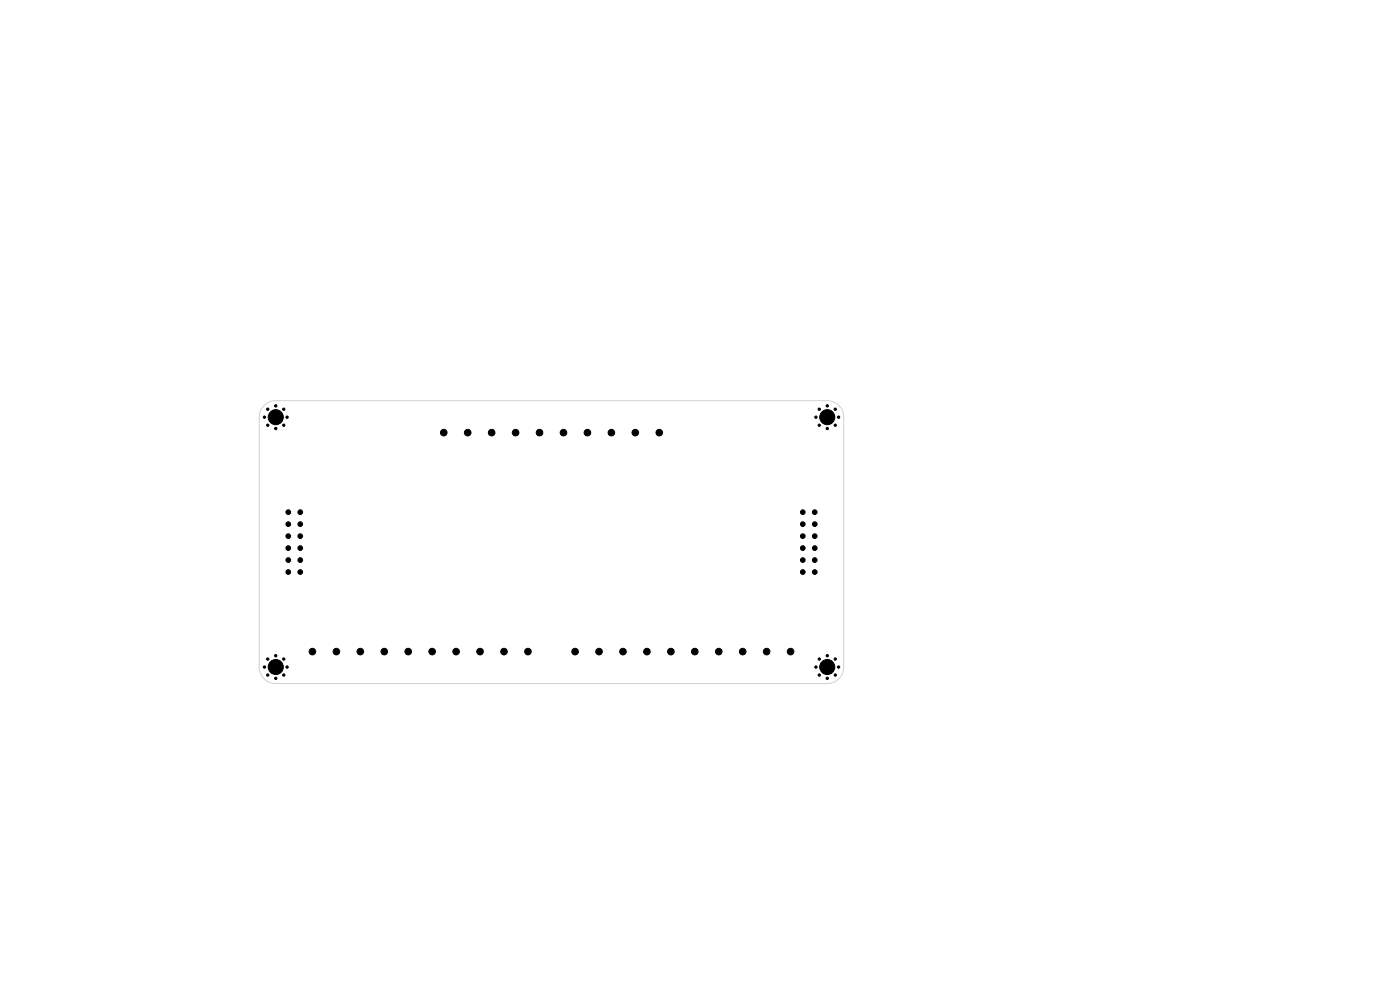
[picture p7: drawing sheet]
<svg xmlns="http://www.w3.org/2000/svg" width="297mm" height="210mm" viewBox="0 0 297 210" stroke-linecap="round" stroke-linejoin="round" font-family="sans-serif">
<path d="M56 86a3.5 3.5 0 0 1 2.5-1h117a3.5 3.5 0 0 1 3.5 3.5v53a3.5 3.5 0 0 1-3.5 3.5h-117a3.5 3.5 0 0 1-3.5-3.5v-53a3.5 3.5 0 0 1 1-2.5z" fill="none" stroke="#d0d2cd" stroke-width=".21"/>
<g fill="#000" stroke="#000" stroke-width=".21">
<circle cx="56.1" cy="88.5" r=".25"/>
<circle cx="56.8" cy="86.8" r=".25"/>
<circle cx="56.8" cy="90.2" r=".25"/>
<circle cx="58.5" cy="88.5" r="1.6"/>
<circle cx="58.5" cy="90.9" r=".25"/>
<circle cx="58.5" cy="86.1" r=".25"/>
<circle cx="60.2" cy="86.8" r=".25"/>
<circle cx="60.2" cy="90.2" r=".25"/>
<circle cx="60.9" cy="88.5" r=".25"/>
<circle cx="94.1" cy="91.8" r=".7"/>
<circle cx="99.2" cy="91.8" r=".7"/>
<circle cx="104.3" cy="91.8" r=".7"/>
<circle cx="109.4" cy="91.8" r=".7"/>
<circle cx="114.5" cy="91.8" r=".7"/>
<circle cx="119.5" cy="91.8" r=".7"/>
<circle cx="124.6" cy="91.8" r=".7"/>
<circle cx="129.7" cy="91.8" r=".7"/>
<circle cx="134.8" cy="91.8" r=".7"/>
<circle cx="139.9" cy="91.8" r=".7"/>
<circle cx="173.1" cy="88.5" r=".25"/>
<circle cx="173.8" cy="86.8" r=".25"/>
<circle cx="173.8" cy="90.2" r=".25"/>
<circle cx="175.5" cy="88.5" r="1.6"/>
<circle cx="175.5" cy="90.9" r=".25"/>
<circle cx="175.5" cy="86.1" r=".25"/>
<circle cx="177.2" cy="86.8" r=".25"/>
<circle cx="177.2" cy="90.2" r=".25"/>
<circle cx="177.9" cy="88.5" r=".25"/>
<circle cx="61.2" cy="108.6" r=".5"/>
<circle cx="61.2" cy="118.8" r=".5"/>
<circle cx="61.2" cy="113.7" r=".5"/>
<circle cx="61.2" cy="111.2" r=".5"/>
<circle cx="61.2" cy="116.3" r=".5"/>
<circle cx="63.7" cy="113.7" r=".5"/>
<circle cx="63.7" cy="118.8" r=".5"/>
<circle cx="63.7" cy="108.6" r=".5"/>
<circle cx="63.7" cy="116.3" r=".5"/>
<circle cx="63.7" cy="111.2" r=".5"/>
<circle cx="170.3" cy="118.8" r=".5"/>
<circle cx="170.3" cy="108.6" r=".5"/>
<circle cx="170.3" cy="113.7" r=".5"/>
<circle cx="170.3" cy="116.3" r=".5"/>
<circle cx="170.3" cy="111.2" r=".5"/>
<circle cx="172.8" cy="111.2" r=".5"/>
<circle cx="172.8" cy="113.7" r=".5"/>
<circle cx="172.8" cy="116.3" r=".5"/>
<circle cx="172.8" cy="118.8" r=".5"/>
<circle cx="172.8" cy="108.6" r=".5"/>
<circle cx="56.8" cy="139.8" r=".25"/>
<circle cx="58.5" cy="139.1" r=".25"/>
<circle cx="60.2" cy="139.8" r=".25"/>
<circle cx="61.2" cy="121.3" r=".5"/>
<circle cx="63.7" cy="121.3" r=".5"/>
<circle cx="66.3" cy="138.2" r=".7"/>
<circle cx="71.4" cy="138.2" r=".7"/>
<circle cx="76.4" cy="138.2" r=".7"/>
<circle cx="81.5" cy="138.2" r=".7"/>
<circle cx="86.6" cy="138.2" r=".7"/>
<circle cx="91.7" cy="138.2" r=".7"/>
<circle cx="96.8" cy="138.2" r=".7"/>
<circle cx="101.8" cy="138.2" r=".7"/>
<circle cx="106.9" cy="138.2" r=".7"/>
<circle cx="112" cy="138.2" r=".7"/>
<circle cx="122" cy="138.2" r=".7"/>
<circle cx="127.1" cy="138.2" r=".7"/>
<circle cx="132.2" cy="138.2" r=".7"/>
<circle cx="137.2" cy="138.2" r=".7"/>
<circle cx="142.3" cy="138.2" r=".7"/>
<circle cx="147.4" cy="138.2" r=".7"/>
<circle cx="152.5" cy="138.2" r=".7"/>
<circle cx="157.6" cy="138.2" r=".7"/>
<circle cx="162.6" cy="138.2" r=".7"/>
<circle cx="167.7" cy="138.2" r=".7"/>
<circle cx="170.3" cy="121.3" r=".5"/>
<circle cx="172.8" cy="121.3" r=".5"/>
<circle cx="173.8" cy="139.8" r=".25"/>
<circle cx="175.5" cy="139.1" r=".25"/>
<circle cx="177.2" cy="139.8" r=".25"/>
<circle cx="56.1" cy="141.5" r=".25"/>
<circle cx="56.8" cy="143.2" r=".25"/>
<circle cx="58.5" cy="141.5" r="1.6"/>
<circle cx="58.5" cy="143.9" r=".25"/>
<circle cx="60.2" cy="143.2" r=".25"/>
<circle cx="60.9" cy="141.5" r=".25"/>
<circle cx="173.1" cy="141.5" r=".25"/>
<circle cx="173.8" cy="143.2" r=".25"/>
<circle cx="175.5" cy="141.5" r="1.6"/>
<circle cx="175.5" cy="143.9" r=".25"/>
<circle cx="177.2" cy="143.2" r=".25"/>
<circle cx="177.9" cy="141.5" r=".25"/>
</g>
</svg>
